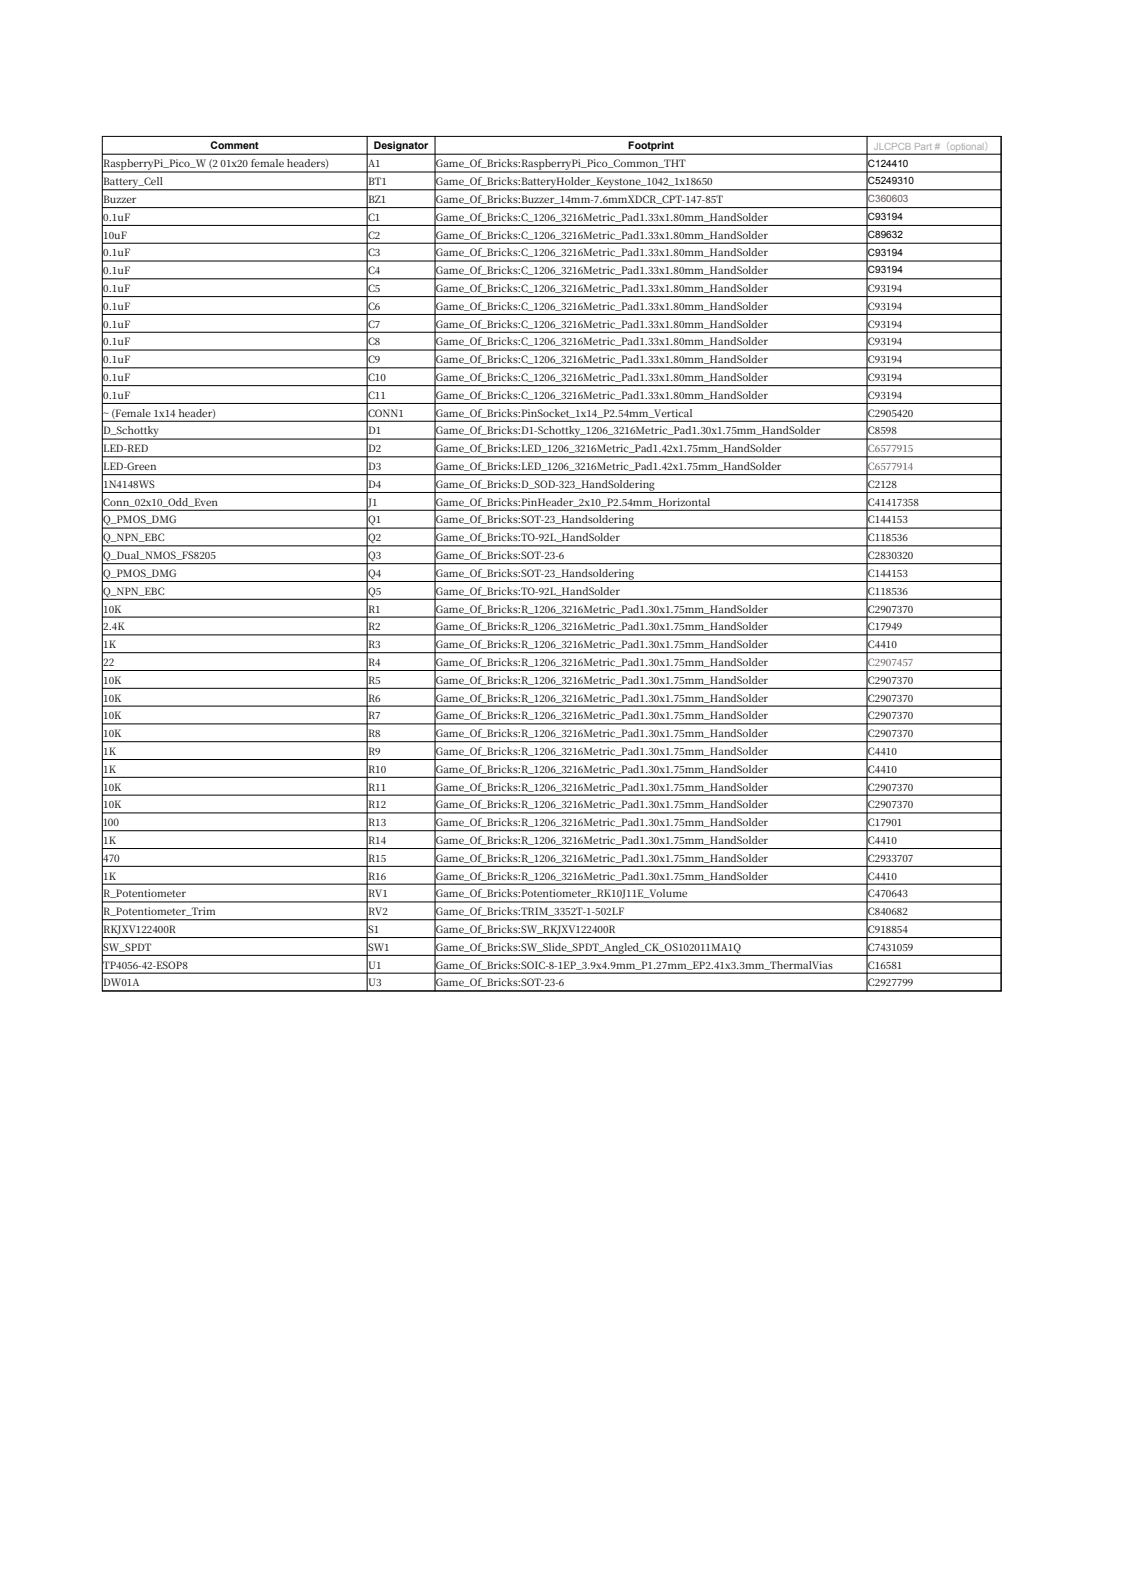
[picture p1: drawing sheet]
<svg xmlns="http://www.w3.org/2000/svg" width="210mm" height="297mm" viewBox="0 0 210 297" stroke-linecap="round" stroke-linejoin="round" font-family="sans-serif">
<defs><g id="words">
<g font-size="1.9">
<text x="39.2" y="27.7">Comment</text>
<text x="69.6" y="27.7">Designator</text>
<text x="116.9" y="27.7">Footprint</text>
<text x="19.2" y="31.2">RaspberryPi_Pico_W (2 01x20 female headers)</text>
<text x="19.2" y="34.5">Battery_Cell</text>
<text x="68.5" y="31.2">A1</text>
<text x="68.5" y="34.5">BT1</text>
<text x="81.1" y="31.2">Game_Of_Bricks:RaspberryPi_Pico_Common_THT</text>
<text x="81.1" y="34.5">Game_Of_Bricks:BatteryHolder_Keystone_1042_1x18650</text>
<text x="161.5" y="31">C124410</text>
<text x="161.5" y="34.3">C5249310</text>
<text x="19.2" y="37.8">Buzzer</text>
<text x="19.2" y="41.1">0.1uF</text>
<text x="68.5" y="37.8">BZ1</text>
<text x="68.5" y="41.1">C1</text>
<text x="81.1" y="37.8">Game_Of_Bricks:Buzzer_14mm-7.6mmXDCR_CPT-147-85T</text>
<text x="81.1" y="41.1">Game_Of_Bricks:C_1206_3216Metric_Pad1.33x1.80mm_HandSolder</text>
<text x="161.5" y="40.9">C93194</text>
<text x="19.2" y="44.4">10uF</text>
<text x="19.2" y="47.7">0.1uF</text>
<text x="68.5" y="44.4">C2</text>
<text x="68.5" y="47.7">C3</text>
<text x="81.1" y="44.4">Game_Of_Bricks:C_1206_3216Metric_Pad1.33x1.80mm_HandSolder</text>
<text x="81.1" y="47.7">Game_Of_Bricks:C_1206_3216Metric_Pad1.33x1.80mm_HandSolder</text>
<text x="161.5" y="44.2">C89632</text>
<text x="161.5" y="47.6">C93194</text>
<text x="19.2" y="51">0.1uF</text>
<text x="68.5" y="51">C4</text>
<text x="81.1" y="51">Game_Of_Bricks:C_1206_3216Metric_Pad1.33x1.80mm_HandSolder</text>
<text x="161.5" y="50.9">C93194</text>
<text x="19.2" y="54.4">0.1uF</text>
<text x="19.2" y="57.7">0.1uF</text>
<text x="68.5" y="54.4">C5</text>
<text x="68.5" y="57.7">C6</text>
<text x="81.1" y="54.4">Game_Of_Bricks:C_1206_3216Metric_Pad1.33x1.80mm_HandSolder</text>
<text x="81.1" y="57.7">Game_Of_Bricks:C_1206_3216Metric_Pad1.33x1.80mm_HandSolder</text>
<text x="161.5" y="54.4">C93194</text>
<text x="161.5" y="57.7">C93194</text>
<text x="19.2" y="61">0.1uF</text>
<text x="19.2" y="64.3">0.1uF</text>
<text x="68.5" y="61">C7</text>
<text x="68.5" y="64.3">C8</text>
<text x="81.1" y="61">Game_Of_Bricks:C_1206_3216Metric_Pad1.33x1.80mm_HandSolder</text>
<text x="81.1" y="64.3">Game_Of_Bricks:C_1206_3216Metric_Pad1.33x1.80mm_HandSolder</text>
<text x="161.5" y="61">C93194</text>
<text x="161.5" y="64.3">C93194</text>
<text x="19.2" y="67.6">0.1uF</text>
<text x="19.2" y="70.9">0.1uF</text>
<text x="68.5" y="67.6">C9</text>
<text x="68.5" y="70.9">C10</text>
<text x="81.1" y="67.6">Game_Of_Bricks:C_1206_3216Metric_Pad1.33x1.80mm_HandSolder</text>
<text x="81.1" y="70.9">Game_Of_Bricks:C_1206_3216Metric_Pad1.33x1.80mm_HandSolder</text>
<text x="161.5" y="67.6">C93194</text>
<text x="161.5" y="70.9">C93194</text>
<text x="19.2" y="74.2">0.1uF</text>
<text x="19.2" y="77.6">~ (Female 1x14 header)</text>
<text x="68.5" y="74.2">C11</text>
<text x="68.5" y="77.6">CONN1</text>
<text x="81.1" y="74.2">Game_Of_Bricks:C_1206_3216Metric_Pad1.33x1.80mm_HandSolder</text>
<text x="81.1" y="77.6">Game_Of_Bricks:PinSocket_1x14_P2.54mm_Vertical</text>
<text x="161.5" y="74.2">C93194</text>
<text x="161.5" y="77.6">C2905420</text>
<text x="19.2" y="80.9">D_Schottky</text>
<text x="68.5" y="80.9">D1</text>
<text x="81.1" y="80.9">Game_Of_Bricks:D1-Schottky_1206_3216Metric_Pad1.30x1.75mm_HandSolder</text>
<text x="161.5" y="80.9">C8598</text>
<text x="19.2" y="84.2">LED-RED</text>
<text x="19.2" y="87.5">LED-Green</text>
<text x="68.5" y="84.2">D2</text>
<text x="68.5" y="87.5">D3</text>
<text x="81.1" y="84.2">Game_Of_Bricks:LED_1206_3216Metric_Pad1.42x1.75mm_HandSolder</text>
<text x="81.1" y="87.5">Game_Of_Bricks:LED_1206_3216Metric_Pad1.42x1.75mm_HandSolder</text>
<text x="19.2" y="90.8">1N4148WS</text>
<text x="19.2" y="94.1">Conn_02x10_Odd_Even</text>
<text x="68.5" y="90.8">D4</text>
<text x="68.5" y="94.1">J1</text>
<text x="81.1" y="90.8">Game_Of_Bricks:D_SOD-323_HandSoldering</text>
<text x="81.1" y="94.1">Game_Of_Bricks:PinHeader_2x10_P2.54mm_Horizontal</text>
<text x="161.5" y="90.8">C2128</text>
<text x="161.5" y="94.1">C41417358</text>
<text x="19.2" y="97.4">Q_PMOS_DMG</text>
<text x="19.2" y="100.7">Q_NPN_EBC</text>
<text x="68.5" y="97.4">Q1</text>
<text x="68.5" y="100.7">Q2</text>
<text x="81.1" y="97.4">Game_Of_Bricks:SOT-23_Handsoldering</text>
<text x="81.1" y="100.7">Game_Of_Bricks:TO-92L_HandSolder</text>
<text x="161.5" y="97.4">C144153</text>
<text x="161.5" y="100.7">C118536</text>
<text x="19.2" y="104.1">Q_Dual_NMOS_FS8205</text>
<text x="19.2" y="107.4">Q_PMOS_DMG</text>
<text x="68.5" y="104.1">Q3</text>
<text x="68.5" y="107.4">Q4</text>
<text x="81.1" y="104.1">Game_Of_Bricks:SOT-23-6</text>
<text x="81.1" y="107.4">Game_Of_Bricks:SOT-23_Handsoldering</text>
<text x="161.5" y="104.1">C2830320</text>
<text x="161.5" y="107.4">C144153</text>
<text x="19.2" y="110.7">Q_NPN_EBC</text>
<text x="19.2" y="114">10K</text>
<text x="68.5" y="110.7">Q5</text>
<text x="68.5" y="114">R1</text>
<text x="81.1" y="110.7">Game_Of_Bricks:TO-92L_HandSolder</text>
<text x="81.1" y="114">Game_Of_Bricks:R_1206_3216Metric_Pad1.30x1.75mm_HandSolder</text>
<text x="161.5" y="110.7">C118536</text>
<text x="161.5" y="114">C2907370</text>
<text x="19.2" y="117.3">2.4K</text>
<text x="68.5" y="117.3">R2</text>
<text x="81.1" y="117.3">Game_Of_Bricks:R_1206_3216Metric_Pad1.30x1.75mm_HandSolder</text>
<text x="161.5" y="117.3">C17949</text>
<text x="19.2" y="120.6">1K</text>
<text x="19.2" y="123.9">22</text>
<text x="68.5" y="120.6">R3</text>
<text x="68.5" y="123.9">R4</text>
<text x="81.1" y="120.6">Game_Of_Bricks:R_1206_3216Metric_Pad1.30x1.75mm_HandSolder</text>
<text x="81.1" y="123.9">Game_Of_Bricks:R_1206_3216Metric_Pad1.30x1.75mm_HandSolder</text>
<text x="161.5" y="120.6">C4410</text>
<text x="19.2" y="127.3">10K</text>
<text x="19.2" y="130.6">10K</text>
<text x="68.5" y="127.3">R5</text>
<text x="68.5" y="130.6">R6</text>
<text x="81.1" y="127.3">Game_Of_Bricks:R_1206_3216Metric_Pad1.30x1.75mm_HandSolder</text>
<text x="81.1" y="130.6">Game_Of_Bricks:R_1206_3216Metric_Pad1.30x1.75mm_HandSolder</text>
<text x="161.5" y="127.3">C2907370</text>
<text x="161.5" y="130.6">C2907370</text>
<text x="19.2" y="133.9">10K</text>
<text x="19.2" y="137.2">10K</text>
<text x="68.5" y="133.9">R7</text>
<text x="68.5" y="137.2">R8</text>
<text x="81.1" y="133.9">Game_Of_Bricks:R_1206_3216Metric_Pad1.30x1.75mm_HandSolder</text>
<text x="81.1" y="137.2">Game_Of_Bricks:R_1206_3216Metric_Pad1.30x1.75mm_HandSolder</text>
<text x="161.5" y="133.9">C2907370</text>
<text x="161.5" y="137.2">C2907370</text>
<text x="19.2" y="140.5">1K</text>
<text x="19.2" y="143.8">1K</text>
<text x="68.5" y="140.5">R9</text>
<text x="68.5" y="143.8">R10</text>
<text x="81.1" y="140.5">Game_Of_Bricks:R_1206_3216Metric_Pad1.30x1.75mm_HandSolder</text>
<text x="81.1" y="143.8">Game_Of_Bricks:R_1206_3216Metric_Pad1.30x1.75mm_HandSolder</text>
<text x="161.5" y="140.5">C4410</text>
<text x="161.5" y="143.8">C4410</text>
<text x="19.2" y="147.1">10K</text>
<text x="68.5" y="147.1">R11</text>
<text x="81.1" y="147.1">Game_Of_Bricks:R_1206_3216Metric_Pad1.30x1.75mm_HandSolder</text>
<text x="161.5" y="147.1">C2907370</text>
<text x="19.2" y="150.4">10K</text>
<text x="19.2" y="153.8">100</text>
<text x="68.5" y="150.4">R12</text>
<text x="68.5" y="153.8">R13</text>
<text x="81.1" y="150.4">Game_Of_Bricks:R_1206_3216Metric_Pad1.30x1.75mm_HandSolder</text>
<text x="81.1" y="153.8">Game_Of_Bricks:R_1206_3216Metric_Pad1.30x1.75mm_HandSolder</text>
<text x="161.5" y="150.4">C2907370</text>
<text x="161.5" y="153.8">C17901</text>
<text x="19.2" y="157.1">1K</text>
<text x="19.2" y="160.4">470</text>
<text x="68.5" y="157.1">R14</text>
<text x="68.5" y="160.4">R15</text>
<text x="81.1" y="157.1">Game_Of_Bricks:R_1206_3216Metric_Pad1.30x1.75mm_HandSolder</text>
<text x="81.1" y="160.4">Game_Of_Bricks:R_1206_3216Metric_Pad1.30x1.75mm_HandSolder</text>
<text x="161.5" y="157.1">C4410</text>
<text x="161.5" y="160.4">C2933707</text>
<text x="19.2" y="163.7">1K</text>
<text x="19.2" y="167">R_Potentiometer</text>
<text x="68.5" y="163.7">R16</text>
<text x="68.5" y="167">RV1</text>
<text x="81.1" y="163.7">Game_Of_Bricks:R_1206_3216Metric_Pad1.30x1.75mm_HandSolder</text>
<text x="81.1" y="167">Game_Of_Bricks:Potentiometer_RK10J11E_Volume</text>
<text x="161.5" y="163.7">C4410</text>
<text x="161.5" y="167">C470643</text>
<text x="19.2" y="170.3">R_Potentiometer_Trim</text>
<text x="19.2" y="173.6">RKJXV122400R</text>
<text x="68.5" y="170.3">RV2</text>
<text x="68.5" y="173.6">S1</text>
<text x="81.1" y="170.3">Game_Of_Bricks:TRIM_3352T-1-502LF</text>
<text x="81.1" y="173.6">Game_Of_Bricks:SW_RKJXV122400R</text>
<text x="161.5" y="170.3">C840682</text>
<text x="161.5" y="173.6">C918854</text>
<text x="19.2" y="177">SW_SPDT</text>
<text x="68.5" y="177">SW1</text>
<text x="81.1" y="177">Game_Of_Bricks:SW_Slide_SPDT_Angled_CK_OS102011MA1Q</text>
<text x="161.5" y="177">C7431059</text>
<text x="19.2" y="180.3">TP4056-42-ESOP8</text>
<text x="19.2" y="183.6">DW01A</text>
<text x="68.5" y="180.3">U1</text>
<text x="68.5" y="183.6">U3</text>
<text x="81.1" y="180.3">Game_Of_Bricks:SOIC-8-1EP_3.9x4.9mm_P1.27mm_EP2.41x3.3mm_ThermalVias</text>
<text x="81.1" y="183.6">Game_Of_Bricks:SOT-23-6</text>
<text x="161.5" y="180.3">C16581</text>
<text x="161.5" y="183.6">C2927799</text>
</g>
<text font-size="1.9" fill="#afabab" x="162.6" y="27.8">JLCPCB Part #（optional）</text>
<g font-size="1.9" fill="#c9211e">
<text x="161.5" y="37.6">C360603</text>
<text x="161.5" y="84.2">C6577915</text>
<text x="161.5" y="87.5">C6577914</text>
<text x="161.5" y="123.9">C2907457</text>
</g>
</g></defs>
<g fill="none" stroke="#000" stroke-width=".19">
<path d="M19 25.4h167.4M19 28.7h167.4M19 32h167.4M19 35.3h167.4M19 38.6h167.4M19 25.3v159.2M68.3 25.3v159.2M81 25.3v159.2M161.3 25.3v159.2M186.3 25.3v159.2M19 42h167.4M19 45.3h167.4"/>
<path d="M19 48.6h167.4M19 51.9h167.4M19 55.2h167.4M19 58.5h167.4M19 61.8h167.4M19 65.1h167.4M19 68.5h167.4M19 71.8h167.4M19 75.1h167.4M19 78.4h167.4M19 81.7h167.4M19 85h167.4"/>
<path d="M19 88.3h167.4M19 91.7h167.4M19 95h167.4M19 98.3h167.4M19 101.6h167.4M19 104.9h167.4M19 108.2h167.4M19 111.5h167.4M19 114.8h167.4M19 118.2h167.4M19 121.5h167.4M19 124.8h167.4"/>
<path d="M19 128.1h167.4M19 131.4h167.4M19 134.7h167.4M19 138h167.4M19 141.4h167.4M19 144.7h167.4M19 148h167.4M19 151.3h167.4M19 154.6h167.4M19 157.9h167.4M19 161.2h167.4M19 164.6h167.4"/>
<path d="M19 167.9h167.4M19 171.2h167.4M19 174.5h167.4M19 177.8h167.4M19 181.1h167.4M19 184.4h167.4"/>
</g>
<use href="#words"/>
</svg>
